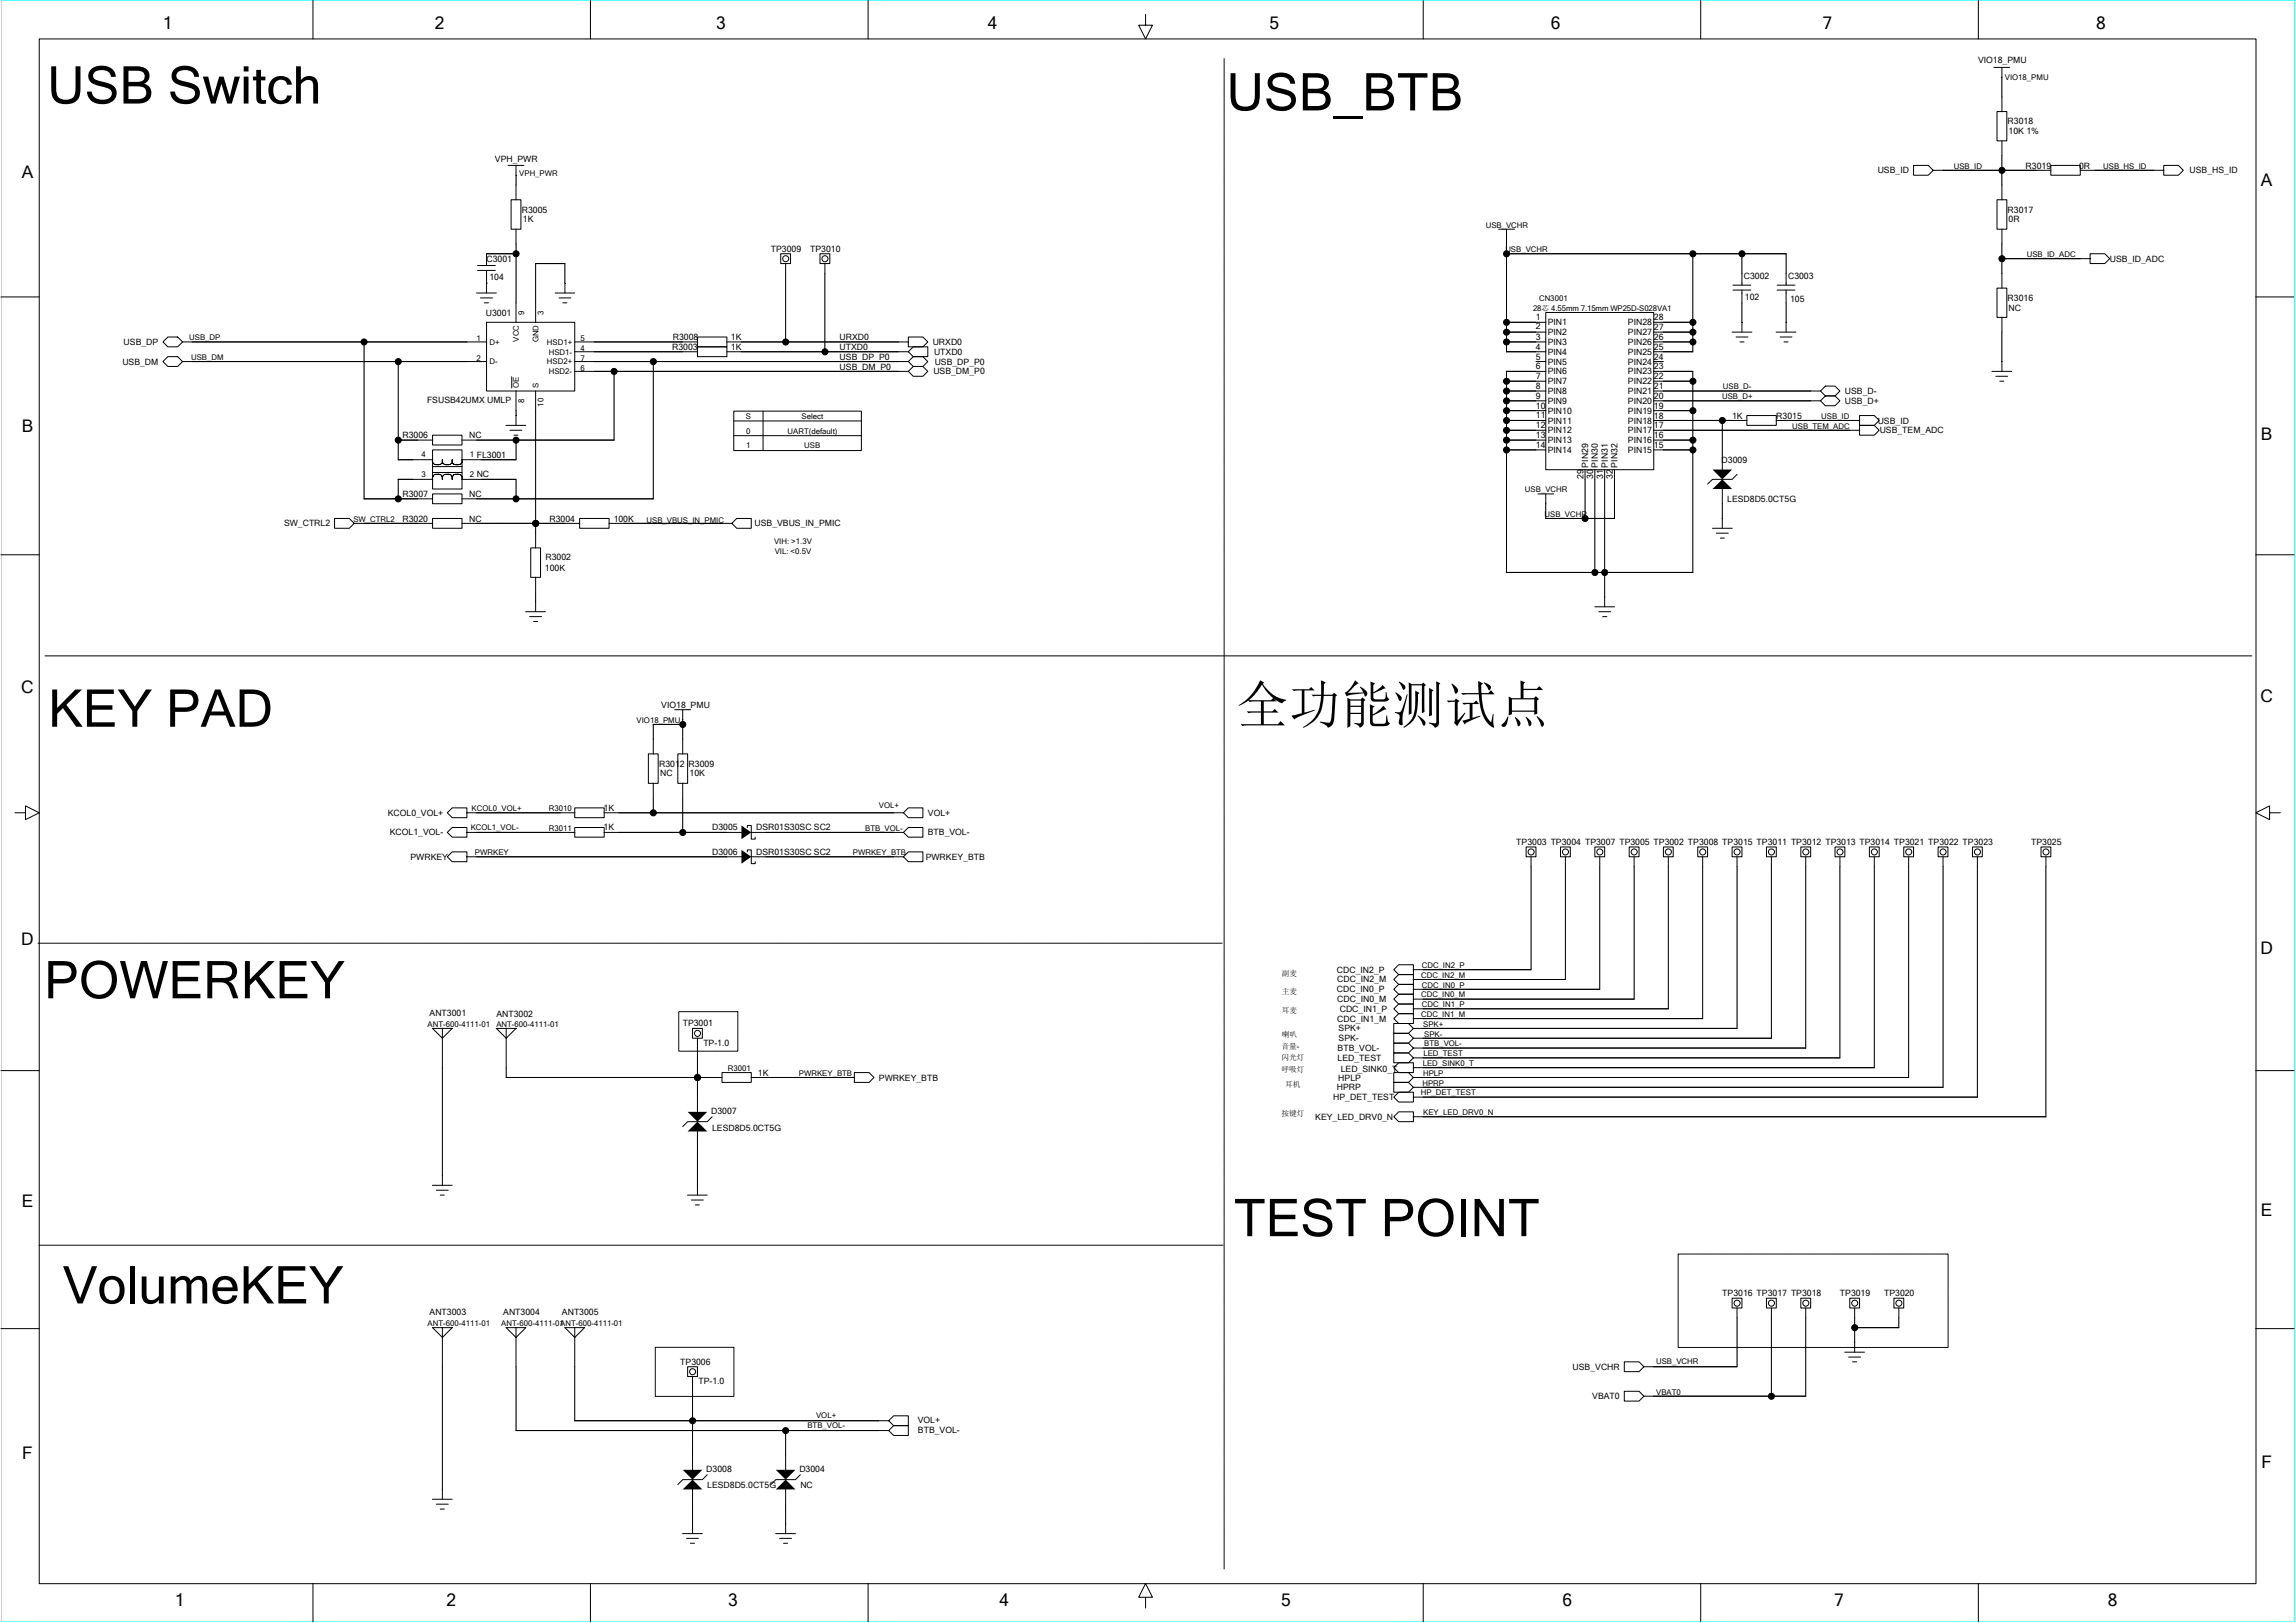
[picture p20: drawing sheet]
<svg xmlns="http://www.w3.org/2000/svg" width="297mm" height="210mm" viewBox="0 0 297 210" stroke-linecap="round" stroke-linejoin="round" font-family="sans-serif">
<defs><g id="words">
<g font-size="6.7">
<text x="6.1" y="13.4">USB Switch</text>
<text x="158.7" y="14.3">USB_BTB</text>
<text x="6.2" y="94">KEY PAD</text>
<text x="160" y="93.5">全全全靠靠单</text>
<text x="5.7" y="129.2">POWERKEY</text>
<text x="159.6" y="159.9">TEST POINT</text>
<text x="8.1" y="168.6">VolumeKEY</text>
</g>
<g font-size="2.2">
<text x="21.1" y="3.8">1</text>
<text x="56.2" y="3.8">2</text>
<text x="92.7" y="3.8">3</text>
<text x="127.8" y="3.8">4</text>
<text x="164.2" y="3.8">5</text>
<text x="200.6" y="3.8">6</text>
<text x="235.8" y="3.8">7</text>
<text x="271.2" y="3.8">8</text>
<text x="2.8" y="23">A</text>
<text x="292.5" y="24.1">A</text>
<text x="2.8" y="55.8">B</text>
<text x="292.5" y="57">B</text>
<text x="2.7" y="89.7">C</text>
<text x="292.4" y="90.8">C</text>
<text x="2.7" y="122.3">D</text>
<text x="292.4" y="123.5">D</text>
<text x="2.8" y="156.2">E</text>
<text x="292.5" y="157.3">E</text>
<text x="2.9" y="188.8">F</text>
<text x="292.6" y="190">F</text>
<text x="22.6" y="207.8">1</text>
<text x="57.8" y="207.8">2</text>
<text x="94.2" y="207.8">3</text>
<text x="129.3" y="207.8">4</text>
<text x="165.7" y="207.8">5</text>
<text x="202.2" y="207.8">6</text>
<text x="237.3" y="207.8">7</text>
<text x="272.7" y="207.8">8</text>
</g>
<g font-size="1.1">
<text x="255.9" y="8.2">VIO18_PMU</text>
<text x="259.7" y="16.1">R3018</text>
<text x="259.9" y="17.4">10K 1%</text>
<text x="64" y="20.9">VPH_PWR</text>
<text x="242.9" y="22.4">USB_ID</text>
<text x="262.1" y="21.8">R3019</text>
<text x="269" y="21.8">0R</text>
<text x="283.3" y="22.4">USB_HS_ID</text>
<text x="67.5" y="27.5">R3005</text>
<text x="67.6" y="28.8">1K</text>
<text x="259.7" y="27.5">R3017</text>
<text x="259.9" y="28.8">0R</text>
<text x="62.9" y="33.8">C3001</text>
<text x="99.7" y="32.6">TP3009</text>
<text x="104.8" y="32.6">TP3010</text>
<text x="273" y="33.8">USB_ID_ADC</text>
<text x="62.9" y="40.8">U3001</text>
<text x="63.3" y="36.3">104</text>
<text x="198.7" y="41.4">1</text>
<text x="214" y="41.4">28</text>
<text x="225.6" y="36.1">C3002</text>
<text x="225.7" y="38.8">102</text>
<text x="231.3" y="36.1">C3003</text>
<text x="231.6" y="39.1">105</text>
<text x="259.7" y="38.9">R3016</text>
<text x="259.9" y="40.2">NC</text>
<text x="15.8" y="47.2">USB_DM</text>
<text x="16" y="44.6">USB_DP</text>
<text x="87" y="45.3">R3003</text>
<text x="87.1" y="44">R3008</text>
<text x="94.6" y="44">1K</text>
<text x="94.6" y="45.3">1K</text>
<text x="108.6" y="44">URXD0</text>
<text x="108.6" y="45.3">UTXD0</text>
<text x="108.6" y="46.5">USB_DP_P0</text>
<text x="108.6" y="47.8">USB_DM_P0</text>
<text x="120.7" y="44.6">URXD0</text>
<text x="120.8" y="45.9">UTXD0</text>
<text x="120.9" y="47.2">USB_DP_P0</text>
<text x="198.7" y="42.6">2</text>
<text x="198.7" y="44">3</text>
<text x="198.7" y="45.3">4</text>
<text x="198.7" y="46.5">5</text>
<text x="198.7" y="47.8">6</text>
<text x="200.2" y="42.1">PIN1</text>
<text x="200.2" y="43.3">PIN2</text>
<text x="200.2" y="44.6">PIN3</text>
<text x="200.2" y="45.9">PIN4</text>
<text x="200.2" y="47.2">PIN5</text>
<text x="210.6" y="47.2">PIN24</text>
<text x="210.6" y="45.9">PIN25</text>
<text x="210.6" y="44.6">PIN26</text>
<text x="210.6" y="43.3">PIN27</text>
<text x="210.6" y="42.1">PIN28</text>
<text x="214" y="47.8">23</text>
<text x="214" y="46.5">24</text>
<text x="214" y="45.3">25</text>
<text x="214" y="44">26</text>
<text x="214" y="42.7">27</text>
<text x="55.2" y="52.1">FSUSB42UMX UMLP</text>
<text x="120.8" y="48.5">USB_DM_P0</text>
<text x="198.7" y="50.3">8</text>
<text x="198.7" y="51.6">9</text>
<text x="198.7" y="52.9">10</text>
<text x="198.7" y="49.1">7</text>
<text x="200.2" y="48.5">PIN6</text>
<text x="200.2" y="49.7">PIN7</text>
<text x="200.2" y="51">PIN8</text>
<text x="200.2" y="52.2">PIN9</text>
<text x="200.2" y="53.5">PIN10</text>
<text x="210.6" y="53.5">PIN19</text>
<text x="210.6" y="52.2">PIN20</text>
<text x="210.6" y="51">PIN21</text>
<text x="210.6" y="49.7">PIN22</text>
<text x="210.6" y="48.5">PIN23</text>
<text x="214" y="49.1">22</text>
<text x="214" y="52.9">19</text>
<text x="214" y="51.6">20</text>
<text x="214" y="50.3">21</text>
<text x="238.7" y="51">USB_D-</text>
<text x="238.7" y="52.2">USB_D+</text>
<text x="52.1" y="56.7">R3006</text>
<text x="60.7" y="56.7">NC</text>
<text x="198.7" y="54.1">11</text>
<text x="198.7" y="55.4">12</text>
<text x="198.7" y="56.7">13</text>
<text x="198.7" y="58">14</text>
<text x="200.2" y="54.8">PIN11</text>
<text x="200.2" y="56">PIN12</text>
<text x="200.2" y="57.3">PIN13</text>
<text x="200.2" y="58.6">PIN14</text>
<text x="210.6" y="58.6">PIN15</text>
<text x="210.6" y="57.3">PIN16</text>
<text x="210.6" y="56">PIN17</text>
<text x="210.6" y="54.8">PIN18</text>
<text x="214" y="58">15</text>
<text x="214" y="56.7">16</text>
<text x="214" y="55.4">17</text>
<text x="214" y="54.1">18</text>
<text x="222.7" y="59.9">D3009</text>
<text x="224.1" y="54.2">1K</text>
<text x="229.8" y="54.2">R3015</text>
<text x="242.9" y="54.8">USB_ID</text>
<text x="243.2" y="56">USB_TEM_ADC</text>
<text x="52.1" y="64.3">R3007</text>
<text x="60.7" y="64.3">NC</text>
<text x="204.8" y="62" transform="rotate(-90 204.8 62)">29</text>
<text x="205.5" y="60.5" transform="rotate(-90 205.5 60.5)">PIN29</text>
<text x="206.1" y="62" transform="rotate(-90 206.1 62)">30</text>
<text x="206.7" y="60.5" transform="rotate(-90 206.7 60.5)">PIN30</text>
<text x="207.4" y="62" transform="rotate(-90 207.4 62)">31</text>
<text x="208" y="60.5" transform="rotate(-90 208 60.5)">PIN31</text>
<text x="208.7" y="62" transform="rotate(-90 208.7 62)">32</text>
<text x="209.3" y="60.5" transform="rotate(-90 209.3 60.5)">PIN32</text>
<text x="223.5" y="64.9">LESD8D5.0CT5G</text>
<text x="36.7" y="68.1">SW_CTRL2</text>
<text x="52.1" y="67.5">R3020</text>
<text x="60.7" y="67.5">NC</text>
<text x="71.1" y="67.5">R3004</text>
<text x="79.4" y="67.5">100K</text>
<text x="97.6" y="68.1">USB_VBUS_IN_PMIC</text>
<text x="70.5" y="73.8">100K</text>
<text x="70.6" y="72.5">R3002</text>
<text x="85.6" y="91.6">VIO18_PMU</text>
<text x="85.3" y="99.2">R3012</text>
<text x="85.4" y="100.5">NC</text>
<text x="89.1" y="99.2">R3009</text>
<text x="89.2" y="100.5">10K</text>
<text x="50.2" y="105.6">KCOL0_VOL+</text>
<text x="78.1" y="104.9">1K</text>
<text x="78.1" y="107.4">1K</text>
<text x="92.1" y="107.4">D3005</text>
<text x="97.8" y="107.4">DSR01S30SC SC2</text>
<text x="120.1" y="105.6">VOL+</text>
<text x="50.4" y="108.1">KCOL1_VOL-</text>
<text x="53.1" y="111.2">PWRKEY</text>
<text x="92.1" y="110.6">D3006</text>
<text x="97.8" y="110.6">DSR01S30SC SC2</text>
<text x="119.8" y="111.2">PWRKEY_BTB</text>
<text x="120" y="108.1">BTB_VOL-</text>
<text x="196.2" y="109.3">TP3003 TP3004 TP3007 TP3005 TP3002 TP3008 TP3015 TP3011 TP3012 TP3013 TP3014 TP3021 TP3022 TP3023</text>
<text x="262.8" y="109.3">TP3025</text>
<text x="173" y="125.9">CDC_IN2_P</text>
<text x="55.6" y="131.4">ANT3001</text>
<text x="64.2" y="131.5">ANT3002</text>
<text x="173" y="128.4">CDC_IN0_P</text>
<text x="173" y="127.1">CDC_IN2_M</text>
<text x="173" y="129.7">CDC_IN0_M</text>
<text x="173.3" y="130.9">CDC_IN1_P</text>
<text x="88.3" y="132.8">TP3001</text>
<text x="91" y="135.3">TP-1.0</text>
<text x="173" y="132.2">CDC_IN1_M</text>
<text x="173.1" y="137.2">LED_TEST</text>
<text x="173.1" y="136">BTB_VOL-</text>
<text x="173.2" y="133.4">SPK+</text>
<text x="173.2" y="134.7">SPK-</text>
<text x="98.1" y="139.1">1K</text>
<text x="113.7" y="139.8">PWRKEY_BTB</text>
<text x="172.5" y="142.3">HP_DET_TEST</text>
<text x="172.9" y="141.1">HPRP</text>
<text x="173.1" y="139.8">HPLP</text>
<text x="173.5" y="138.6">LED_SINK0_T</text>
<text x="92" y="144.1">D3007</text>
<text x="92.1" y="146.3">LESD8D5.0CT5G</text>
<text x="170.2" y="144.9">KEY_LED_DRV0_N</text>
<text x="222.8" y="167.7">TP3016 TP3017 TP3018</text>
<text x="238" y="167.7">TP3019</text>
<text x="243.8" y="167.7">TP3020</text>
<text x="55.6" y="170.1">ANT3003</text>
<text x="65.1" y="170.1">ANT3004</text>
<text x="72.7" y="170.1">ANT3005</text>
<text x="88" y="176.6">TP3006</text>
<text x="90.4" y="179.1">TP-1.0</text>
<text x="203.5" y="177.2">USB_VCHR</text>
<text x="118.7" y="184.1">VOL+</text>
<text x="118.8" y="185.5">BTB_VOL-</text>
<text x="206" y="181">VBAT0</text>
<text x="91.4" y="190.4">D3008</text>
<text x="103.4" y="190.4">D3004</text>
<text x="91.5" y="192.6">LESD8D5.0CT5G</text>
<text x="103.5" y="192.6">NC</text>
</g>
<g font-size="1">
<text x="259.4" y="10.4">VIO18_PMU</text>
<text x="67.2" y="22.8">VPH_PWR</text>
<text x="252.8" y="21.8">USB_ID</text>
<text x="272.1" y="21.8">USB_HS_ID</text>
<text x="192.2" y="29.4">USB_VCHR</text>
<text x="194.8" y="32.6">USB_VCHR</text>
<text x="262.2" y="33.3">USB_ID_ADC</text>
<text x="67.8" y="40.7" transform="rotate(-90 67.8 40.7)">9</text>
<text x="70.3" y="40.7" transform="rotate(-90 70.3 40.7)">3</text>
<text x="198.3" y="40.2">28芯 4.55mm 7.15mm WP25D-S028VA1</text>
<text x="199.1" y="39">CN3001</text>
<text x="24.5" y="44">USB_DP</text>
<text x="24.7" y="46.6">USB_DM</text>
<text x="61.6" y="44.2">1</text>
<text x="61.6" y="46.7">2</text>
<text x="63.3" y="44.6">D+</text>
<text x="63.3" y="47.1">D-</text>
<text x="67.1" y="44.2" transform="rotate(-90 67.1 44.2)">VCC</text>
<text x="69.7" y="44.3" transform="rotate(-90 69.7 44.3)">GND</text>
<text x="70.8" y="44.6">HSD1+</text>
<text x="70.8" y="47.1">HSD2+</text>
<text x="71" y="45.9">HSD1-</text>
<text x="75.1" y="46.7">7</text>
<text x="75.1" y="48">6</text>
<text x="75.1" y="44.2">5</text>
<text x="75.1" y="45.4">4</text>
<text x="67.1" y="50.2" transform="rotate(-90 67.1 50.2)">OE</text>
<text x="67.8" y="52.1" transform="rotate(-90 67.8 52.1)">8</text>
<text x="69.7" y="50.2" transform="rotate(-90 69.7 50.2)">S</text>
<text x="70.3" y="52.6" transform="rotate(-90 70.3 52.6)">10</text>
<text x="71" y="48.4">HSD2-</text>
<text x="222.8" y="51.6">USB_D+</text>
<text x="222.9" y="50.4">USB_D-</text>
<text x="54.5" y="59.1">4</text>
<text x="60.8" y="59.1">1 FL3001</text>
<text x="96.5" y="54.2">S</text>
<text x="96.5" y="58">1</text>
<text x="96.5" y="56.1">0</text>
<text x="101.9" y="56.1">UART(default)</text>
<text x="103.7" y="54.2">Select</text>
<text x="104.1" y="58">USB</text>
<text x="231.9" y="55.5">USB_TEM_ADC</text>
<text x="235.6" y="54.2">USB_ID</text>
<text x="54.5" y="61.7">3</text>
<text x="60.8" y="61.7">2 NC</text>
<text x="197.3" y="63.7">USB_VCHR</text>
<text x="45.7" y="67.5">SW_CTRL2</text>
<text x="83.6" y="67.6">USB_VBUS_IN_PMIC</text>
<text x="100.1" y="70.4">VIH: &gt;1.3V</text>
<text x="100.2" y="71.7">VIL: &lt;0.5V</text>
<text x="199.8" y="66.9">USB_VCHR</text>
<text x="82.4" y="93.5">VIO18_PMU</text>
<text x="60.9" y="107.4">KCOL1_VOL-</text>
<text x="61" y="104.9">KCOL0_VOL+</text>
<text x="71" y="107.5">R3011</text>
<text x="71" y="104.9">R3010</text>
<text x="111.9" y="107.5">BTB_VOL-</text>
<text x="113.7" y="104.6">VOL+</text>
<text x="61.4" y="110.6">PWRKEY</text>
<text x="110.3" y="110.6">PWRKEY_BTB</text>
<text x="183.9" y="125.2">CDC_IN2_P</text>
<text x="165.8" y="126.3">接副</text>
<text x="165.8" y="128.5">靠副</text>
<text x="165.8" y="131.1">接副</text>
<text x="183.9" y="131.6">CDC_IN1_M</text>
<text x="183.9" y="129.1">CDC_IN0_M</text>
<text x="183.9" y="126.5">CDC_IN2_M</text>
<text x="183.9" y="130.3">CDC_IN1_P</text>
<text x="183.9" y="127.8">CDC_IN0_P</text>
<text x="55.3" y="132.8">ANT-600-4111-01</text>
<text x="64.2" y="132.8">ANT-600-4111-01</text>
<text x="165.8" y="135.8">音此-</text>
<text x="165.8" y="137.2">闪顶按</text>
<text x="165.8" y="134.1">喇喇</text>
<text x="184.1" y="137.9">LED_SINK0_T</text>
<text x="184.1" y="132.8">SPK+</text>
<text x="184.1" y="136.7">LED_TEST</text>
<text x="184.3" y="134.1">SPK-</text>
<text x="184.3" y="135.4">BTB_VOL-</text>
<text x="94.2" y="138.6">R3001</text>
<text x="103.4" y="139.2">PWRKEY_BTB</text>
<text x="165.8" y="138.7">呼呼按</text>
<text x="166.3" y="140.6">接注</text>
<text x="183.8" y="141.7">HP_DET_TEST</text>
<text x="184" y="140.5">HPRP</text>
<text x="184.1" y="139.2">HPLP</text>
<text x="165.8" y="144.4">需按按</text>
<text x="184.1" y="144.3">KEY_LED_DRV0_N</text>
<text x="55.3" y="171.6">ANT-600-4111-01</text>
<text x="64.9" y="171.6">ANT-600-4111-01</text>
<text x="72.5" y="171.6">ANT-600-4111-01</text>
<text x="214.2" y="176.5">USB_VCHR</text>
<text x="104.5" y="184.7">BTB_VOL-</text>
<text x="105.6" y="183.5">VOL+</text>
<text x="214.3" y="180.4">VBAT0</text>
</g>
</g></defs>
<path d="M.1 0h296.8v209.8h-296.8z" fill="none" stroke="#0ff" stroke-width=".13"/>
<g fill="none" stroke="#000" stroke-width=".13">
<path d="M5.1 5h286.8v199.9h-286.8zM40.5 .1v4.9M76.4 .1v4.9M112.3 .1v4.9M148.2 1.9v1.4h.9l-.9 1.7-.9-1.7h.9M158.4 7.6v195.4M184.1 .1v4.9M220 .1v4.9M255.9 .1v4.9M258 8.7h2M258.4 14.4h1.2v3.8h-1.2zM259 8.7v5.8"/>
<path d="M259 18.2v7.7M.1 38.4h5M61.7 37.9h2.5M61.8 35h2.3M61.8 34.4h2.3M62.2 38.5h1.5M62.7 39.2h.5M62.9 35v2.9M65.7 21.4h2.1M66.1 25.8h1.3v3.9h-1.3zM66.8 21.4v4.5M66.8 29.6v12.1"/>
<path d="M66.8 32.8h-3.9v1.6M69.3 34.1h3.8v3.8M69.3 34.1v7.6M71.8 37.9h2.6M72.3 38.5h1.5M72.8 39.2h.5M101 32.8h1.3v1.3h-1.3zM101.6 34.1v10.2M106.1 32.8h1.3v1.3h-1.3zM106.7 34.1v11.4M193.9 29.7h2M194.9 32.8h36.2v4.1"/>
<path d="M194.9 29.7v15.8M219 32.8v12.7M224.2 37.5h2.3M224.2 36.9h2.3M225.4 32.8v4.1M225.4 37.5v5.5M229.9 37.5h2.3M229.9 36.9h2.3M231.1 37.5v5.5M247.6 21.4h1.9l.6 .6-.6 .7h-1.9zM250.1 22h15.2M258.4 37.3h1.2v3.8h-1.2z"/>
<path d="M258.4 25.8h1.2v3.9h-1.2zM259 33.5h11.4M259 29.6v7.7M265.3 21.4h3.8v1.3h-3.8zM269.1 22h10.8M270.4 32.8h1.9l.6 .7-.6 .6h-1.9zM279.9 21.4h1.9l.7 .6-.7 .7h-1.9zM291.8 38.4h5M21.1 44.2l.6-.6h1.3l.6 .6-.6 .7h-1.3zM21.1 46.8l.6-.7h1.3l.6 .7-.6 .6h-1.3zM23.6 44.2h39.4M23.6 46.8h39.4"/>
<path d="M47.1 44.2v20.4M51.5 59.5h4.5M51.5 56.9h4.5M51.5 46.8v12.7M56 58.2h3.8v5.1h-3.8zM56 56.3h3.8v1.3h-3.8zM59.8 56.9h19.6M59.8 59.5h7M59.8 59.5a.56 .56 0 0 1-.8 .6l-.4-.1-.1-.3v-.2a.56 .56 0 0 1-.7 .6l-.4-.1-.2-.3v-.2a.56 .56 0 0 1-.7 .6l-.4-.1-.2-.3 .1-.2M62.9 41.7h11.5v8.9h-11.5zM65.5 55h2.5M66 55.7h1.5"/>
<path d="M66.2 48.7v1.5M66.5 56.3h.5M66.8 50.6v4.4M66.8 56.9v2.6M69.3 50.6v20.3M74.3 48h43.2M74.3 44.2h16M74.3 45.5h16M74.3 46.8h43.2M79.4 48v9M84.5 46.8v17.8M90.2 43.6h3.8v1.3h-3.8z"/>
<path d="M90.2 44.9h3.8v1.2h-3.8zM94 44.2h23.5M94 45.5h23.5M94.9 53.2h16.5v5.1h-16.5zM94.9 56.4h16.5M94.9 54.5h16.5M98.7 53.2v5.1M117.5 43.6h1.9l.6 .6-.6 .7h-1.9zM117.5 45.5l.6-.6h1.9v1.2h-1.9zM118.1 47.4h1.3l.6 .6-.6 .7h-1.3l-.6-.7zM118.1 46.1h1.3l.6 .7-.6 .6h-1.3l-.6-.6zM194.9 48h5.1"/>
<path d="M194.9 49.3h5.1M194.9 55.7h5.1M194.9 41.7h5.1M194.9 43h5.1M194.9 44.2h5.1M194.9 45.5h5.1M194.9 50.6h5.1M194.9 51.9h5.1M194.9 53.1h5.1M194.9 54.4h5.1M194.9 56.9h5.1M194.9 58.2h5.1"/>
<path d="M194.9 48v26.1M198.7 46.8h1.3M200 40.4h13.9v20.4h-13.9zM213.9 48h5.1v26.1M213.9 49.3h5.1M213.9 55.7h26.7M213.9 41.7h5.1M213.9 43h5.1M213.9 44.2h5.1M213.9 45.5h5.1M213.9 46.8h1.3M213.9 50.6h21.6"/>
<path d="M213.9 51.9h21.6M213.9 53.1h5.1M213.9 54.4h12.1M213.9 56.9h5.1M213.9 58.2h5.1M222.8 54.4v6.4M224.1 43h2.5M224.6 43.6h1.5M225.1 44.2h.5M226 53.8h3.8v1.2h-3.8zM229.8 43h2.5M229.8 54.4h10.8"/>
<path d="M230.3 43.6h1.5M230.8 44.2h.5M236.2 50h1.2l.6 .6-.6 .6h-1.2l-.7-.6zM236.2 51.2h1.2l.6 .7-.6 .6h-1.2l-.7-.6zM240.6 55h1.9l.6 .7-.6 .6h-1.9zM240.6 53.8h1.9l.6 .6-.6 .6h-1.9zM257.7 48h2.5M258.2 48.7h1.5M258.7 49.3h.5M259 41v7M.1 71.8h5M43.3 67.1h1.9l.6 .6-.6 .6h-1.9z"/>
<path d="M45.8 67.7h10.2M47.1 64.5h8.9M51.5 62h4.5M51.5 62v2.6M56 67.1h3.8v1.2h-3.8zM56 63.9h3.8v1.3h-3.8zM56 60.4h3.8M56 61.1h3.8M56.6 61.4a.51 .51 0 0 0-.6 .6M56.6 61.4l.1-.1 .3 .1 .2 .3M57.2 61.7v.3zM57.6 61.4h.3"/>
<path d="M57.7 61.4h-.3l-.1 .3M57.9 61.4l.1-.1 .3 .1 .2 .3M58.5 61.7v.3zM58.9 61.4h.2M58.9 61.4h-.2l-.2 .3M59.1 61.4a.48 .48 0 0 1 .6 .1 .48 .48 0 0 1 .1 .5M59.8 67.7h15.2M59.8 64.5h24.7M59.8 62h7v2.6M68 79.1h2.6M68.5 79.8h1.6M68.7 70.9h1.2v3.8h-1.2z"/>
<path d="M69.3 74.7v4.4M75 67.1h3.8v1.2h-3.8zM78.8 67.7h15.9M95.3 67.1h1.9v1.2h-1.9l-.6-.6zM194.9 74.1h24.1M199 63.9h2M200 67.1h8.9M200 63.9v3.2M205.1 60.7v6.4M206.3 60.7v13.4M206.3 78.5h2.6M206.8 79.1h1.6"/>
<path d="M207.3 79.8h.6M207.6 60.7v17.8M208.9 60.7v6.4M221.5 68.3h2.6M222.1 69h1.5M222.6 69.6h.5M222.8 63.2v5.1M224.7 61.4l-.6 .6h-2.6l-.6 .6M291.8 71.8h5M5.8 84.9h285.5M69 80.4h.6M83.9 97.5h1.3v3.8h-1.3z"/>
<path d="M84.5 93.7h3.8M84.5 93.7v3.9M87.3 91.8h2M87.7 97.5h1.3v3.8h-1.3zM88.3 91.8v5.8M1.9 105.2h1.4v-.9l1.8 .9-1.8 .8v-.8M58.5 107.1h1.9v1.2h-1.9l-.6-.6zM58.5 110.2h1.9v1.3h-1.9l-.6-.7zM58.5 104.5h1.9v1.3h-1.9l-.6-.6zM60.4 105.2h14M60.4 107.7h14M60.4 110.8h35.5"/>
<path d="M74.4 104.5h3.8v1.3h-3.8zM74.4 107.1h3.8v1.2h-3.8zM78.1 105.2h38.8M78.1 107.7h17.8M84.5 101.3v3.9M88.3 101.3v6.4M96.7 107.1v-.3h.5v1.8h.5v-.3M96.7 110.2v-.2h.5v1.7h.5v-.2M97.2 107.7h19.7M97.2 110.8h19.7M117.5 107.1h1.9v1.2h-1.9l-.6-.6zM117.5 110.2h1.9v1.3h-1.9l-.6-.7z"/>
<path d="M117.5 104.5h1.9v1.3h-1.9l-.6-.6zM197.4 109.6h1.3v1.2h-1.3zM198.1 110.8v14.7M201.9 109.6h1.3v1.2h-1.3zM202.5 110.8v15.9M206.3 109.6h1.3v1.2h-1.3zM207 110.8v17.2M210.8 109.6h1.2v1.2h-1.2zM211.4 110.8v18.5h-28.6M215.2 109.6h1.3v1.2h-1.3zM215.8 110.8v19.7M219.6 109.6h1.3v1.2h-1.3z"/>
<path d="M220.3 110.8v21h-37.5M224.1 109.6h1.3v1.2h-1.3zM224.7 110.8v22.3h-41.9M228.5 109.6h1.3v1.2h-1.3zM229.2 110.8v23.5M233 109.6h1.2v1.2h-1.2zM233.6 110.8v24.8M237.4 109.6h1.3v1.2h-1.3zM238 110.8v26.1h-55.2M241.8 109.6h1.3v1.2h-1.3zM242.5 110.8v27.4M246.3 109.6h1.3v1.2h-1.3z"/>
<path d="M246.9 110.8v28.6M250.7 109.6h1.3v1.2h-1.3zM251.4 110.8v29.9M255.2 109.6h1.3v1.2h-1.3zM255.8 110.8v31.2l-73-.1M264.1 109.6h1.2v1.2h-1.2zM264.7 110.8v33.7M293.6 105.2v-.9l-1.8 .9 1.8 .8v-.8h1.4M.1 138.5h5M4.9 122h153.2M55.9 133.1h2.6l-1.3 1.2zM57.2 133v20.4"/>
<path d="M64.2 133.1h2.6l-1.3 1.2zM65.5 139.4h27.9M65.5 133v6.4M87.8 130.9h7.7v5.1h-7.7zM89.6 133.1h1.3v1.2h-1.3zM90.2 134.3v9.6M93.4 138.8h3.8v1.2h-3.8zM97.2 139.4h13.4M110.5 138.8h1.9l.7 .6-.7 .6h-1.9zM180.3 138.8h1.9l.7 .6-.7 .6h-1.9zM180.3 136.2h1.9l.7 .7-.7 .6h-1.9zM180.3 130.5l.7-.6h1.9v1.2h-1.9z"/>
<path d="M180.3 135h1.9l.7 .6-.7 .6h-1.9zM180.3 132.4h1.9l.7 .7-.7 .6h-1.9zM180.3 133.7h1.9l.7 .6-.7 .7h-1.9zM181 126.1h1.9v1.3h-1.9l-.7-.7zM181 124.8h1.9v1.3h-1.9l-.7-.6zM181 127.4h1.9v1.2h-1.9l-.7-.6zM181 128.6h1.9v1.3h-1.9l-.7-.6zM181 131.1h1.9v1.3h-1.9l-.7-.6zM181 137.5h1.9v1.3h-1.9l-.7-.7zM182.8 126.7h19.7M182.8 125.5h15.3M182.8 139.4h64.1"/>
<path d="M182.8 130.5h33M182.8 128h24.2M182.8 135.6h50.8M182.8 134.3h46.4M182.8 138.1h59.7M291.8 138.5h5M55.9 153.4h2.6M56.4 154h1.6M57 154.6h.5M88.9 154.6h2.6M89.4 155.3h1.6M90 155.9h.5"/>
<path d="M90.2 146.4v8.2M92.1 144.5l-.6 .6h-2.5l-.7 .7M180.3 140h1.9l.7 .7-.7 .6h-1.9zM181 141.3h1.9v1.3h-1.9l-.7-.7zM181 143.8h1.9v1.3h-1.9l-.7-.6zM182.8 140.7h68.6M182.8 144.5h81.9M.1 171.9h5M5.1 161.1h153.1M55.9 171.8h2.6l-1.3 1.2zM57.2 171.7v22.3M65.5 171.8h2.5l-1.2 1.2-1.3-1.2"/>
<path d="M66.8 171.7v13.4M73.1 171.8h2.5l-1.2 1.2-1.3-1.2M74.4 171.7v12.1M84.8 174.3h10.2v6.4h-10.2zM89 176.8h1.2v1.3h-1.2zM89.6 178.1v12.1M210.1 176.2h1.9l.7 .6-.7 .7h-1.9zM212.7 176.8h12M217.1 162.2h34.9v12.1h-34.9zM224.1 168h1.3v1.2h-1.3zM224.7 169.2v7.6M228.5 168h1.3v1.2h-1.3z"/>
<path d="M229.2 169.2v11.5M233 168h1.2v1.2h-1.2zM233.6 169.2v11.5M238.7 174.9h2.5M239.2 175.6h1.5M239.3 168h1.3v1.2h-1.3zM239.7 176.2h.5M239.9 169.2v5.7M245 168h1.3v1.2h-1.3zM245.7 169.2v2.6h-5.8M291.8 171.9h5M55.9 194h2.6"/>
<path d="M56.4 194.6h1.6M57 195.2h.5M66.7 185.1h48.3M74.3 183.8h40.7M88.3 198.4h2.6M88.8 199h1.6M89.3 199.7h.5M89.6 192.7v5.7M91.5 190.8l-.6 .6h-2.6l-.6 .7M100.3 198.4h2.6M100.9 199h1.5M101.4 199.7h.5"/>
<path d="M101.6 185.1v5.1M101.6 192.7v5.7M103.5 190.8l-.6 .6h-2.5l-.7 .7M115.6 184.4h1.9v1.3h-1.9l-.6-.6zM115.6 183.2h1.9v1.2h-1.9l-.6-.6zM210.1 180h1.9l.7 .6-.7 .7h-1.9zM212.7 180.6h20.9M40.5 204.9v4.9M76.4 204.9v4.9M112.3 204.9v4.9M148.2 206.7h.9l-.9-1.8-.9 1.8h.9v1.3M184.1 204.9v4.9"/>
<path d="M220 204.9v4.9M255.9 204.9v4.9"/>
<circle cx="66.8" cy="32.8" r=".39"/>
<circle cx="101.6" cy="33.5" r=".39"/>
<circle cx="106.7" cy="33.5" r=".39"/>
<circle cx="194.9" cy="32.8" r=".39"/>
<circle cx="219" cy="32.8" r=".39"/>
<circle cx="225.4" cy="32.8" r=".39"/>
<circle cx="259" cy="22" r=".39"/>
<circle cx="259" cy="33.5" r=".39"/>
<circle cx="47.1" cy="44.2" r=".39"/>
<circle cx="51.5" cy="46.8" r=".39"/>
<circle cx="51.5" cy="56.9" r=".39"/>
<circle cx="66.8" cy="56.9" r=".39"/>
<circle cx="79.4" cy="48.1" r=".39"/>
<circle cx="84.5" cy="46.8" r=".39"/>
<circle cx="101.6" cy="44.2" r=".39"/>
<circle cx="106.7" cy="45.5" r=".39"/>
<circle cx="194.9" cy="54.4" r=".39"/>
<circle cx="194.9" cy="49.3" r=".39"/>
<circle cx="194.9" cy="50.6" r=".39"/>
<circle cx="194.9" cy="56.9" r=".39"/>
<circle cx="194.9" cy="41.7" r=".39"/>
<circle cx="194.9" cy="55.7" r=".39"/>
<circle cx="194.9" cy="44.2" r=".39"/>
<circle cx="194.9" cy="53.1" r=".39"/>
<circle cx="194.9" cy="58.2" r=".39"/>
<circle cx="194.9" cy="51.9" r=".39"/>
<circle cx="194.9" cy="43" r=".39"/>
<circle cx="219" cy="49.3" r=".39"/>
<circle cx="219" cy="56.9" r=".39"/>
<circle cx="219" cy="58.2" r=".39"/>
<circle cx="219" cy="44.2" r=".39"/>
<circle cx="219" cy="41.7" r=".39"/>
<circle cx="219" cy="53.1" r=".39"/>
<circle cx="219" cy="43" r=".39"/>
<circle cx="222.8" cy="54.4" r=".39"/>
<circle cx="51.5" cy="64.5" r=".39"/>
<circle cx="66.8" cy="64.5" r=".39"/>
<circle cx="69.3" cy="67.7" r=".39"/>
<circle cx="205.1" cy="67.1" r=".39"/>
<circle cx="206.3" cy="74.1" r=".39"/>
<circle cx="207.6" cy="74.1" r=".39"/>
<circle cx="88.3" cy="93.7" r=".39"/>
<circle cx="84.5" cy="105.2" r=".39"/>
<circle cx="88.3" cy="107.7" r=".39"/>
<circle cx="198.1" cy="110.2" r=".39"/>
<circle cx="202.5" cy="110.2" r=".39"/>
<circle cx="207" cy="110.2" r=".39"/>
<circle cx="211.4" cy="110.2" r=".39"/>
<circle cx="215.8" cy="110.2" r=".39"/>
<circle cx="220.3" cy="110.2" r=".39"/>
<circle cx="224.7" cy="110.2" r=".39"/>
<circle cx="229.2" cy="110.2" r=".39"/>
<circle cx="233.6" cy="110.2" r=".39"/>
<circle cx="238" cy="110.2" r=".39"/>
<circle cx="242.5" cy="110.2" r=".39"/>
<circle cx="246.9" cy="110.2" r=".39"/>
<circle cx="251.4" cy="110.2" r=".39"/>
<circle cx="255.8" cy="110.2" r=".39"/>
<circle cx="264.7" cy="110.2" r=".39"/>
<circle cx="90.2" cy="139.4" r=".39"/>
<circle cx="90.2" cy="133.7" r=".39"/>
<circle cx="89.6" cy="177.5" r=".39"/>
<circle cx="224.7" cy="168.6" r=".39"/>
<circle cx="229.2" cy="168.6" r=".39"/>
<circle cx="233.6" cy="168.6" r=".39"/>
<circle cx="240" cy="168.6" r=".39"/>
<circle cx="240" cy="171.8" r=".39"/>
<circle cx="245.7" cy="168.6" r=".39"/>
<circle cx="89.6" cy="183.8" r=".39"/>
<circle cx="101.6" cy="185.1" r=".39"/>
<circle cx="229.2" cy="180.6" r=".39"/>
</g>
<g fill="#000">
<path d="M66.8 22.7v1.2zM66.8 31.6v1.2zM194.9 30.9v1.9zM259 31.6v1.9zM259 33.5v1.9zM259 20.1v1.9zM259 22v1.9zM51.5 59.5h1.9zM66.8 53.1v.7zM194.9 48v1.3zM194.9 49.3v1.3zM194.9 50.6v1.3z"/>
<path d="M194.9 51.9v1.2zM194.9 53.1v1.3zM194.9 54.4v1.3zM194.9 55.7v1.2zM194.9 56.9v1.3zM194.9 41.7v1.3zM194.9 43v1.2zM194.9 44.2v1.3zM219 48v1.3zM219 56.9v1.3zM219 44.2v1.3zM219 43v1.2z"/>
<path d="M219 41.7v1.3zM222.8 54.4h1.3zM51.5 62h1.9zM69.3 76.6v1.3zM69.3 67.7v1.3zM200 65.2v1.9zM206.3 74.1h1.3zM222.8 65.2v1.9zM84.5 93.7v1.9zM88.3 93.7v1.9zM88.3 93.1v.6zM84.5 103.3v1.9z"/>
<path d="M65.5 138.1v1.3zM90.2 139.4h1.3zM239.9 171.8v1.9zM239.9 170.5v1.3zM245.7 170.5v1.3z"/>
</g>
<g fill="#000">
<path d="M221.5 60.7h2.6l-1.3 1.3zM221.5 63.3l1.3-1.3 1.3 1.3zM95.9 106.8l1.3 .9-1.3 .9zM95.9 110l1.3 .8-1.3 .9zM89 143.8h2.5l-1.3 1.3zM90.2 145.1l1.3 1.3h-2.5zM88.3 190.2h2.6l-1.3 1.2zM89.6 191.4l1.3 1.3h-2.6zM100.4 190.2h2.5l-1.3 1.2zM101.6 191.4l1.3 1.3h-2.5z"/>
<circle cx="66.8" cy="32.8" r=".4"/>
<circle cx="194.9" cy="32.8" r=".4"/>
<circle cx="219" cy="32.8" r=".4"/>
<circle cx="225.4" cy="32.8" r=".4"/>
<circle cx="259" cy="33.5" r=".4"/>
<circle cx="259" cy="22" r=".4"/>
<circle cx="47.1" cy="44.2" r=".4"/>
<circle cx="51.5" cy="46.8" r=".4"/>
<circle cx="51.5" cy="56.9" r=".4"/>
<circle cx="66.8" cy="56.9" r=".4"/>
<circle cx="79.4" cy="48" r=".4"/>
<circle cx="84.5" cy="46.8" r=".4"/>
<circle cx="101.6" cy="44.2" r=".4"/>
<circle cx="106.7" cy="45.5" r=".4"/>
<circle cx="194.9" cy="56.9" r=".4"/>
<circle cx="194.9" cy="50.6" r=".4"/>
<circle cx="194.9" cy="55.7" r=".4"/>
<circle cx="194.9" cy="49.3" r=".4"/>
<circle cx="194.9" cy="54.4" r=".4"/>
<circle cx="194.9" cy="51.9" r=".4"/>
<circle cx="194.9" cy="53.1" r=".4"/>
<circle cx="194.9" cy="41.7" r=".4"/>
<circle cx="194.9" cy="44.2" r=".4"/>
<circle cx="194.9" cy="58.2" r=".4"/>
<circle cx="194.9" cy="43" r=".4"/>
<circle cx="219" cy="56.9" r=".4"/>
<circle cx="219" cy="49.3" r=".4"/>
<circle cx="219" cy="58.2" r=".4"/>
<circle cx="219" cy="41.7" r=".4"/>
<circle cx="219" cy="53.1" r=".4"/>
<circle cx="219" cy="43" r=".4"/>
<circle cx="219" cy="44.2" r=".4"/>
<circle cx="222.8" cy="54.4" r=".4"/>
<circle cx="51.5" cy="64.5" r=".4"/>
<circle cx="66.8" cy="64.5" r=".4"/>
<circle cx="69.3" cy="67.7" r=".4"/>
<circle cx="205.1" cy="67.1" r=".4"/>
<circle cx="206.3" cy="74.1" r=".4"/>
<circle cx="207.6" cy="74.1" r=".4"/>
<circle cx="88.3" cy="93.7" r=".4"/>
<circle cx="84.5" cy="105.2" r=".4"/>
<circle cx="88.3" cy="107.7" r=".4"/>
<circle cx="90.2" cy="139.4" r=".4"/>
<circle cx="239.9" cy="171.8" r=".4"/>
<circle cx="89.6" cy="183.8" r=".4"/>
<circle cx="101.6" cy="185.1" r=".4"/>
<circle cx="229.2" cy="180.6" r=".4"/>
</g>
<use href="#words"/>
</svg>
